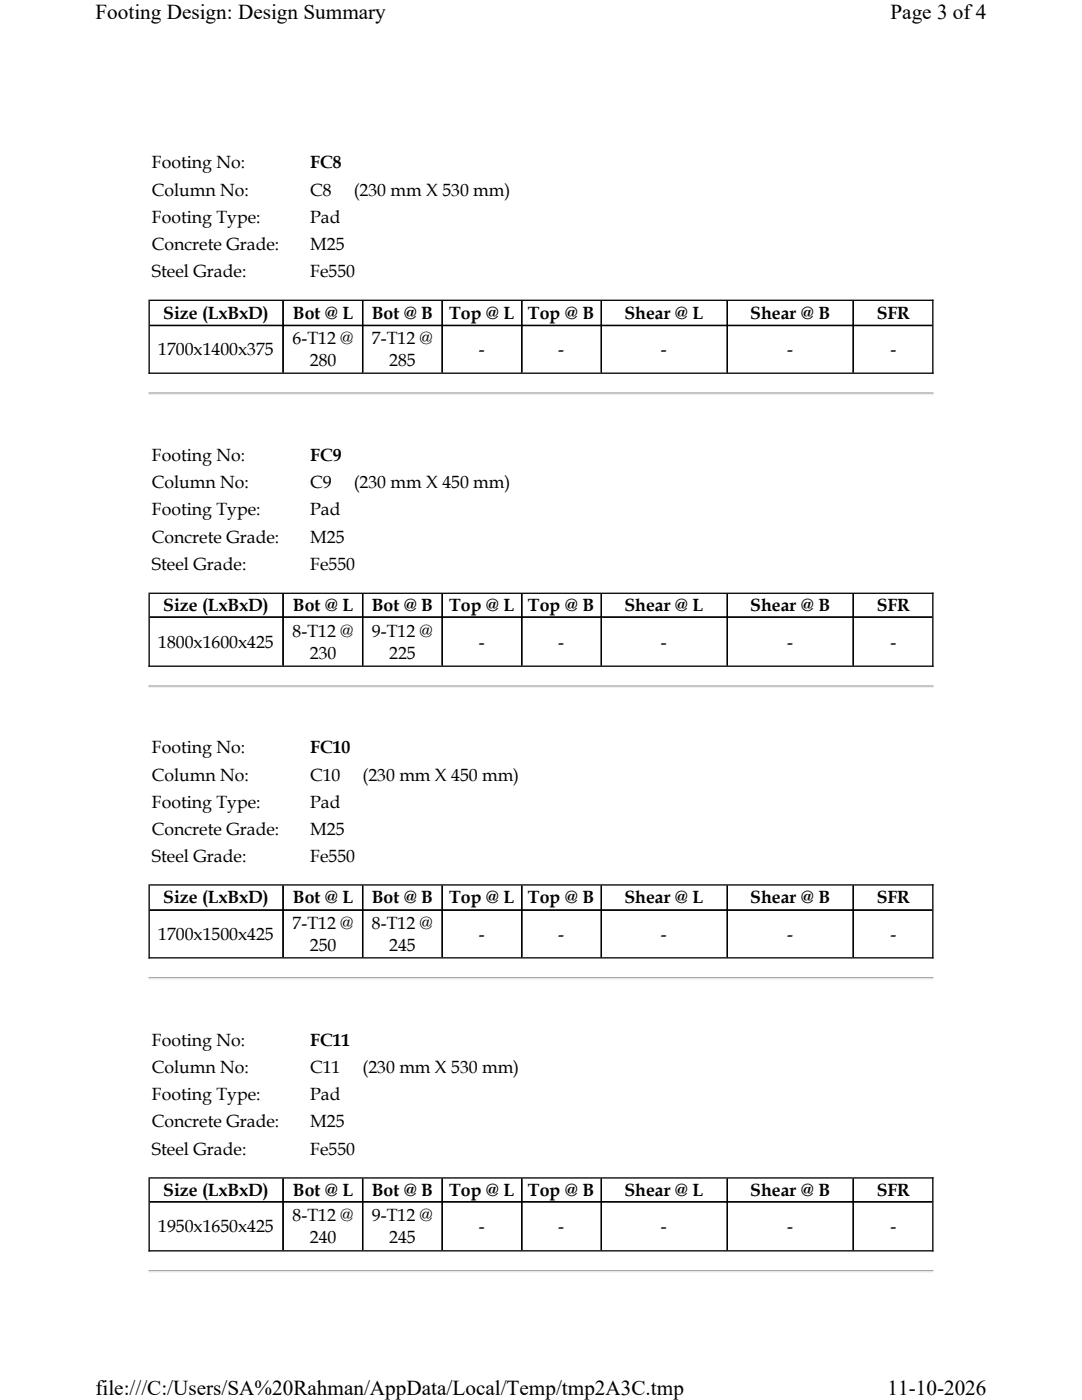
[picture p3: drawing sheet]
<svg xmlns="http://www.w3.org/2000/svg" width="216mm" height="279mm" viewBox="0 0 216 279" stroke-linecap="round" stroke-linejoin="round" font-family="sans-serif">
<defs><g id="words">
<g font-size="4.2">
<text x="19" y="3.8">Footing Design: Design Summary</text>
<text x="177.7" y="3.8">Page 3 of4</text>
<text x="19" y="278.5">file:///C:/Users/SA%20Rahman/AppData/Local/Temp/tmp2A3C.tmp</text>
<text x="177.1" y="278.5">11-10-2026</text>
</g>
<g font-size="3.5">
<text x="30.3" y="33.6">Footing No:</text>
<text x="61.9" y="33.6">FC8</text>
<text x="30.3" y="39.1">Column No:</text>
<text x="61.9" y="39.1">C8</text>
<text x="70.6" y="39.1">(230 mm X 530 mm)</text>
<text x="30.3" y="44.5">Footing Type:</text>
<text x="61.9" y="44.5">Pad</text>
<text x="30.3" y="49.9">Concrete Grade:</text>
<text x="61.9" y="49.9">M25</text>
<text x="30.3" y="55.4">Steel Grade:</text>
<text x="61.9" y="55.4">Fe550</text>
<text x="32.6" y="63.6">Size (LxBxD)</text>
<text x="58.5" y="63.6">Bot @ L</text>
<text x="74.2" y="63.6">Bot @ B</text>
<text x="89.6" y="63.6">Top @ L</text>
<text x="105.3" y="63.6">Top @ B</text>
<text x="124.6" y="63.6">Shear @ L</text>
<text x="149.7" y="63.6">Shear @ B</text>
<text x="174.9" y="63.6">SFR</text>
<text x="31.6" y="70.9">1700x1400x375</text>
<text x="58.4" y="68.7">6-T12 @</text>
<text x="74.2" y="68.7">7-T12 @</text>
<text x="95.5" y="70.9">-</text>
<text x="111.4" y="70.9">-</text>
<text x="131.9" y="70.9">-</text>
<text x="157.1" y="70.9">-</text>
<text x="177.7" y="70.9">-</text>
<text x="61.8" y="73.1">280</text>
<text x="77.7" y="73.1">285</text>
<text x="30.3" y="92">Footing No:</text>
<text x="61.9" y="92">FC9</text>
<text x="30.3" y="97.4">Column No:</text>
<text x="61.9" y="97.4">C9</text>
<text x="70.6" y="97.4">(230 mm X 450 mm)</text>
<text x="30.3" y="102.9">Footing Type:</text>
<text x="61.9" y="102.9">Pad</text>
<text x="30.3" y="108.3">Concrete Grade:</text>
<text x="30.3" y="113.7">Steel Grade:</text>
<text x="61.9" y="108.3">M25</text>
<text x="61.9" y="113.7">Fe550</text>
<text x="32.6" y="121.9">Size (LxBxD)</text>
<text x="58.5" y="121.9">Bot @ L</text>
<text x="74.2" y="121.9">Bot @ B</text>
<text x="89.6" y="121.9">Top @ L</text>
<text x="105.3" y="121.9">Top @ B</text>
<text x="124.6" y="121.9">Shear @ L</text>
<text x="149.7" y="121.9">Shear @ B</text>
<text x="174.9" y="121.9">SFR</text>
<text x="31.6" y="129.2">1800x1600x425</text>
<text x="58.4" y="127.1">8-T12 @</text>
<text x="61.8" y="131.4">230</text>
<text x="74.2" y="127.1">9-T12 @</text>
<text x="77.7" y="131.4">225</text>
<text x="95.5" y="129.2">-</text>
<text x="111.4" y="129.2">-</text>
<text x="131.9" y="129.2">-</text>
<text x="157.1" y="129.2">-</text>
<text x="177.7" y="129.2">-</text>
<text x="30.3" y="150.3">Footing No:</text>
<text x="30.3" y="155.8">Column No:</text>
<text x="61.9" y="150.3">FC10</text>
<text x="61.9" y="155.8">C10</text>
<text x="72.3" y="155.8">(230 mm X 450 mm)</text>
<text x="30.3" y="161.2">Footing Type:</text>
<text x="61.9" y="161.2">Pad</text>
<text x="30.3" y="166.6">Concrete Grade:</text>
<text x="61.9" y="166.6">M25</text>
<text x="30.3" y="172.1">Steel Grade:</text>
<text x="61.9" y="172.1">Fe550</text>
<text x="32.6" y="180.3">Size (LxBxD)</text>
<text x="58.4" y="185.4">7-T12 @</text>
<text x="58.5" y="180.3">Bot @ L</text>
<text x="74.2" y="180.3">Bot @ B</text>
<text x="74.2" y="185.4">8-T12 @</text>
<text x="89.6" y="180.3">Top @ L</text>
<text x="105.3" y="180.3">Top @ B</text>
<text x="124.6" y="180.3">Shear @ L</text>
<text x="149.7" y="180.3">Shear @ B</text>
<text x="174.9" y="180.3">SFR</text>
<text x="31.6" y="187.6">1700x1500x425</text>
<text x="61.8" y="189.8">250</text>
<text x="77.7" y="189.8">245</text>
<text x="95.5" y="187.6">-</text>
<text x="111.4" y="187.6">-</text>
<text x="131.9" y="187.6">-</text>
<text x="157.1" y="187.6">-</text>
<text x="177.7" y="187.6">-</text>
<text x="30.3" y="208.7">Footing No:</text>
<text x="61.9" y="208.7">FC11</text>
<text x="30.3" y="214.1">Column No:</text>
<text x="61.9" y="214.1">C11</text>
<text x="72.3" y="214.1">(230 mm X 530 mm)</text>
<text x="30.3" y="219.6">Footing Type:</text>
<text x="61.9" y="219.6">Pad</text>
<text x="30.3" y="225">Concrete Grade:</text>
<text x="61.9" y="225">M25</text>
<text x="30.3" y="230.4">Steel Grade:</text>
<text x="61.9" y="230.4">Fe550</text>
<text x="32.6" y="238.6">Size (LxBxD)</text>
<text x="58.5" y="238.6">Bot @ L</text>
<text x="74.2" y="238.6">Bot @ B</text>
<text x="89.6" y="238.6">Top @ L</text>
<text x="105.3" y="238.6">Top @ B</text>
<text x="124.6" y="238.6">Shear @ L</text>
<text x="149.7" y="238.6">Shear @ B</text>
<text x="174.9" y="238.6">SFR</text>
<text x="31.6" y="245.9">1950x1650x425</text>
<text x="58.4" y="243.8">8-T12 @</text>
<text x="74.2" y="243.8">9-T12 @</text>
<text x="95.5" y="245.9">-</text>
<text x="111.4" y="245.9">-</text>
<text x="131.9" y="245.9">-</text>
<text x="157.1" y="245.9">-</text>
<text x="177.7" y="245.9">-</text>
<text x="61.8" y="248.1">240</text>
<text x="77.7" y="248.1">245</text>
</g>
</g></defs>
<g fill="none" stroke="#000" stroke-width=".26">
<path d="M29.8 59.8v14.8M29.9 59.9h156.4M186.1 59.8v14.8M29.6 74.5h156.7M29.9 65h156.1M56.5 60.1v14.2M72.4 60.1v14.2M88.2 60.1v14.2M104.1 60.1v14.2M120 60.1v14.2M145.1 60.1v14.2M170.3 60.1v14.2"/>
<path d="M29.8 118.3v14.8M29.9 118.4h156.4M56.5 118.5v14.3M72.4 118.5v14.3M88.2 118.5v14.3M104.1 118.5v14.3M120 118.5v14.3M145.1 118.5v14.3M170.3 118.5v14.3M186.1 118.3v14.8M29.6 133h156.7M29.9 123.2h156.1"/>
<path d="M29.8 176.5v14.8M29.9 176.6h156.4M56.5 176.7v14.3M72.4 176.7v14.3M88.2 176.7v14.3M104.1 176.7v14.3M120 176.7v14.3M145.1 176.7v14.3M170.3 176.7v14.3M186.1 176.5v14.8M29.6 191.2h156.7M29.9 181.6h156.1"/>
<path d="M29.8 234.9v14.9M29.9 235.1h156.4M29.9 239.8h156.1M56.5 235.2v14.3M72.4 235.2v14.3M88.2 235.2v14.3M104.1 235.2v14.3M120 235.2v14.3M145.1 235.2v14.3M170.3 235.2v14.3M186.1 234.9v14.9M29.6 249.6h156.7"/>
</g>
<path d="M29.6 78.4h156.7M29.6 136.9h156.7M29.6 195.1h156.7M29.6 253.6h156.7" fill="none" stroke="#a0a0a0" stroke-width=".26"/>
<path d="M29.6 78.7h156.7M29.6 137.2h156.7M29.6 195.4h156.7M29.6 253.9h156.7" fill="none" stroke="#f0f0f0" stroke-width=".26"/>
<g fill="#fff">
<path d="M19 0h177.8v4.7h-177.8z" fill-rule="evenodd"/>
<path d="M19 274.7h177.8v4.7h-177.8z" fill-rule="evenodd"/>
</g>
<use href="#words"/>
</svg>
